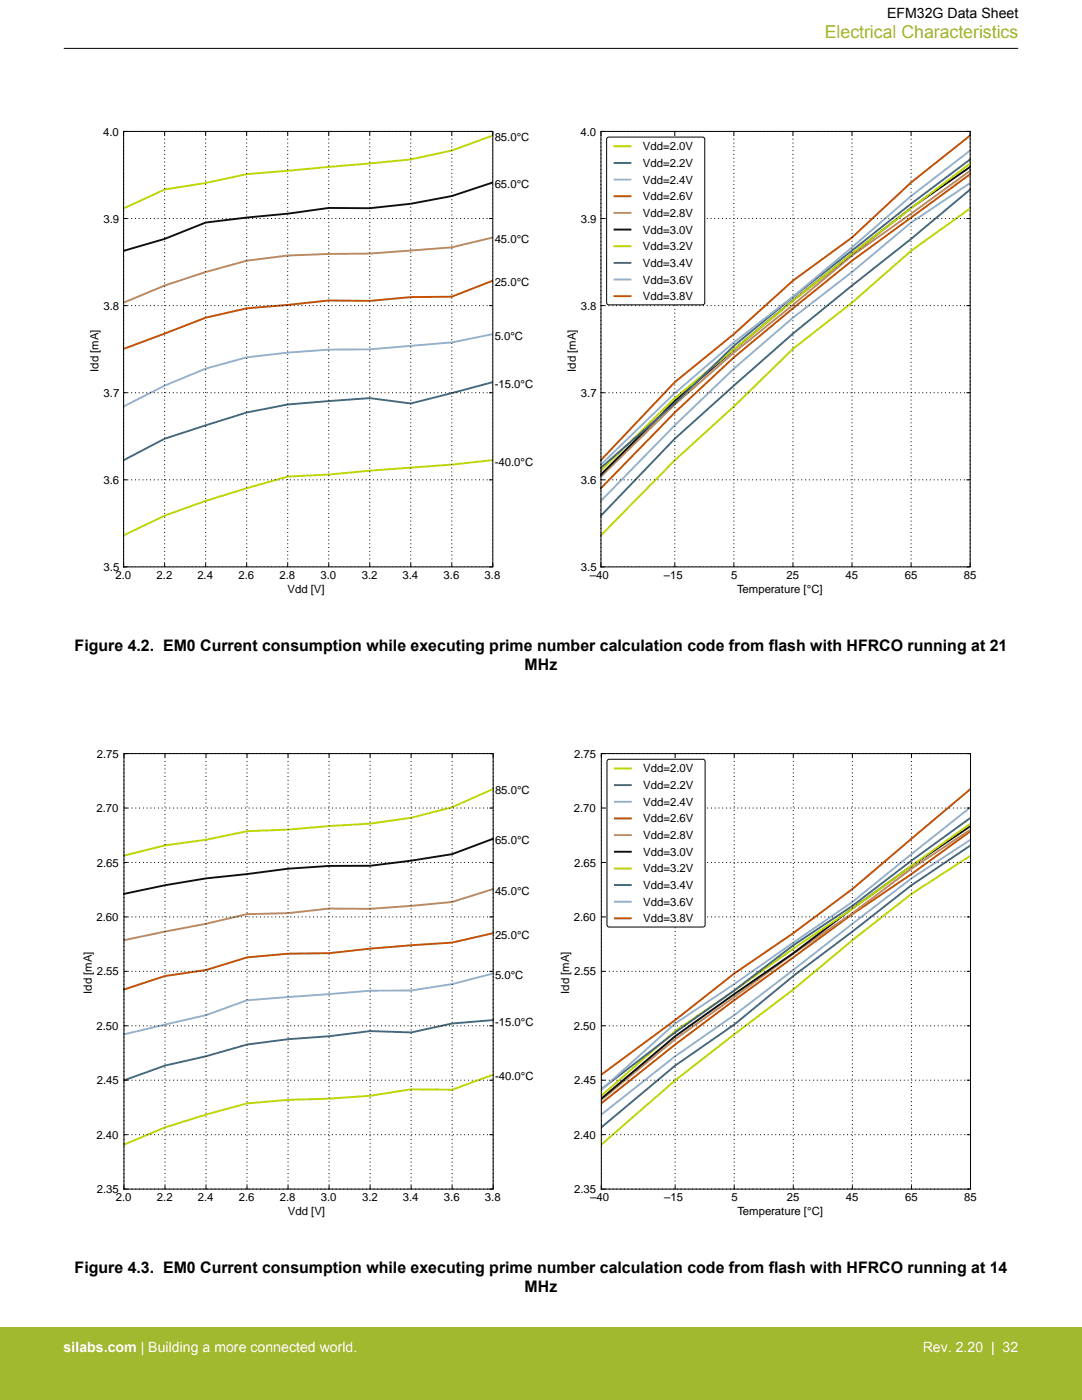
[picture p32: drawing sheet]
<svg xmlns="http://www.w3.org/2000/svg" width="216mm" height="279mm" viewBox="0 0 216 279" stroke-linecap="round" stroke-linejoin="round" font-family="sans-serif">
<defs><g id="words">
<text font-size="3.5" fill="#a1b92e" x="164.6" y="7.5">Electrical Characteristics</text>
<g font-size="3.2">
<text x="14.9" y="129.9">Figure 4.2. EM0 Current consumption while executing prime number calculation code from flash with HFRCO running at 21</text>
<text x="104.7" y="133.7">MHz</text>
<text x="14.9" y="254">Figure 4.3. EM0 Current consumption while executing prime number calculation code from flash with HFRCO running at 14</text>
<text x="104.7" y="257.8">MHz</text>
</g>
<text font-size="2.8" x="177" y="3.5">EFM32G Data Sheet</text>
<g font-size="2.8" fill="#fff">
<text x="12.7" y="269.9">silabs.com | Building a more connected world.</text>
<text x="184.1" y="269.9">Rev. 2.20 | 32</text>
</g>
<g font-size="2.3">
<text x="20.6" y="27.1">4.0</text>
<text x="98.7" y="28.1">85.0°C</text>
<text x="115.8" y="27.1">4.0</text>
<text x="128.3" y="30">Vdd=2.0V</text>
<text x="128.3" y="33.3">Vdd=2.2V</text>
<text x="98.7" y="37.5">65.0°C</text>
<text x="128.3" y="36.6">Vdd=2.4V</text>
<text x="128.3" y="40">Vdd=2.6V</text>
<text x="20.6" y="44.4">3.9</text>
<text x="115.9" y="44.4">3.9</text>
<text x="128.3" y="43.3">Vdd=2.8V</text>
<text x="128.3" y="46.6">Vdd=3.0V</text>
<text x="98.7" y="48.5">45.0°C</text>
<text x="128.3" y="49.9">Vdd=3.2V</text>
<text x="128.3" y="53.3">Vdd=3.4V</text>
<text x="98.7" y="57.1">25.0°C</text>
<text x="128.3" y="56.6">Vdd=3.6V</text>
<text x="128.3" y="59.9">Vdd=3.8V</text>
<text x="20.6" y="61.8">3.8</text>
<text x="115.9" y="61.8">3.8</text>
<text x="98.7" y="67.8">5.0°C</text>
<text x="19.6" y="74.2" transform="rotate(-90 19.6 74.2)">Idd [mA]</text>
<text x="98.7" y="77.4">-15.0°C</text>
<text x="114.9" y="74.2" transform="rotate(-90 114.9 74.2)">Idd [mA]</text>
<text x="20.7" y="79.2">3.7</text>
<text x="115.9" y="79.2">3.7</text>
<text x="98.7" y="92.9">-40.0°C</text>
<text x="20.6" y="96.6">3.6</text>
<text x="115.9" y="96.6">3.6</text>
<text x="20.7" y="114">3.5</text>
<text x="115.9" y="114">3.5</text>
<text x="23" y="115.6">2.0</text>
<text x="31.2" y="115.6">2.2</text>
<text x="39.4" y="115.6">2.4</text>
<text x="47.6" y="115.6">2.6</text>
<text x="55.8" y="115.6">2.8</text>
<text x="57.4" y="118.3">Vdd [V]</text>
<text x="64" y="115.6">3.0</text>
<text x="72.2" y="115.6">3.2</text>
<text x="80.3" y="115.6">3.4</text>
<text x="88.5" y="115.6">3.6</text>
<text x="96.7" y="115.6">3.8</text>
<text x="117.7" y="115.6">–40</text>
<text x="132.5" y="115.5">–15</text>
<text x="145.9" y="115.5">5</text>
<text x="147.1" y="118.3">Temperature [°C]</text>
<text x="157" y="115.6">25</text>
<text x="168.7" y="115.5">45</text>
<text x="180.5" y="115.6">65</text>
<text x="192.3" y="115.6">85</text>
<text x="19.3" y="151.2">2.75</text>
<text x="114.5" y="151.2">2.75</text>
<text x="128.4" y="154.2">Vdd=2.0V</text>
<text x="98.8" y="158.6">85.0°C</text>
<text x="128.4" y="157.5">Vdd=2.2V</text>
<text x="128.4" y="160.8">Vdd=2.4V</text>
<text x="19.3" y="162.1">2.70</text>
<text x="114.5" y="162.1">2.70</text>
<text x="128.4" y="164.1">Vdd=2.6V</text>
<text x="128.4" y="167.5">Vdd=2.8V</text>
<text x="19.3" y="172.9">2.65</text>
<text x="98.8" y="168.5">65.0°C</text>
<text x="114.5" y="172.9">2.65</text>
<text x="128.4" y="170.8">Vdd=3.0V</text>
<text x="98.8" y="178.5">45.0°C</text>
<text x="128.4" y="174.1">Vdd=3.2V</text>
<text x="128.4" y="177.4">Vdd=3.4V</text>
<text x="19.3" y="183.8">2.60</text>
<text x="114.5" y="183.8">2.60</text>
<text x="128.4" y="180.7">Vdd=3.6V</text>
<text x="128.4" y="184.1">Vdd=3.8V</text>
<text x="98.8" y="187.3">25.0°C</text>
<text x="19.3" y="194.7">2.55</text>
<text x="98.8" y="195.4">5.0°C</text>
<text x="114.5" y="194.7">2.55</text>
<text x="18.3" y="198.4" transform="rotate(-90 18.3 198.4)">Idd [mA]</text>
<text x="113.6" y="198.4" transform="rotate(-90 113.6 198.4)">Idd [mA]</text>
<text x="19.3" y="205.5">2.50</text>
<text x="98.8" y="204.7">-15.0°C</text>
<text x="114.5" y="205.5">2.50</text>
<text x="98.8" y="215.6">-40.0°C</text>
<text x="19.3" y="216.4">2.45</text>
<text x="114.5" y="216.4">2.45</text>
<text x="19.3" y="227.3">2.40</text>
<text x="114.5" y="227.3">2.40</text>
<text x="19.3" y="238.1">2.35</text>
<text x="23.1" y="239.7">2.0</text>
<text x="31.3" y="239.7">2.2</text>
<text x="39.5" y="239.7">2.4</text>
<text x="47.6" y="239.7">2.6</text>
<text x="55.8" y="239.7">2.8</text>
<text x="64" y="239.7">3.0</text>
<text x="72.2" y="239.7">3.2</text>
<text x="80.4" y="239.7">3.4</text>
<text x="88.6" y="239.7">3.6</text>
<text x="96.8" y="239.7">3.8</text>
<text x="114.5" y="238.1">2.35</text>
<text x="117.8" y="239.7">–40</text>
<text x="132.5" y="239.7">–15</text>
<text x="146" y="239.7">5</text>
<text x="157" y="239.7">25</text>
<text x="168.8" y="239.7">45</text>
<text x="180.6" y="239.7">65</text>
<text x="192.4" y="239.7">85</text>
<text x="57.4" y="242.4">Vdd [V]</text>
<text x="147.1" y="242.4">Temperature [°C]</text>
</g>
</g></defs>
<path d="M12.8 15.4h95v108.6h-95z" fill="none" stroke="#fff" stroke-width=".2"/>
<path d="M24.7 26.2h73.6v86.9h-73.6z" fill="#fff"/>
<path d="M98.3 27l-8.1 3-8.2 1.8-32.8 3-8.2 1.7-8.2 1.3-8.1 3.8M98.3 91.8l-8.1 .9-16.4 1.2-8.2 .8-8.2 .4-16.4 4.9-8.2 2.9-8.1 3.9" fill="none" stroke="#bed600" stroke-width=".38"/>
<path d="M98.3 76.3l-16.3 4.2-8.2-1-16.4 1.2-8.2 1.6-16.4 5.3-8.1 4.3" fill="none" stroke="#44697d" stroke-width=".38"/>
<path d="M98.3 66.7l-8.1 1.6-16.4 1.4-8.2 .1-8.2 .6-8.2 .9-8.2 2.3-8.2 3.4-8.1 4.1" fill="none" stroke="#93b1cc" stroke-width=".38"/>
<path d="M98.3 56l-8.1 3.2-8.2 .1-8.2 .7h-8.2l-16.4 1.5-8.2 1.9-16.3 6.2" fill="none" stroke="#c84e00" stroke-width=".38"/>
<path d="M98.3 47.4l-8.1 2-16.4 1.2-8.2 .1-8.2 .3-8.2 1-8.2 2.3-8.2 2.7-8.1 3.4" fill="none" stroke="#bd8a5e" stroke-width=".38"/>
<path d="M98.3 36.4l-8.1 2.7-8.2 1.6-8.2 .9-8.2-.1-8.2 1.1-8.2 .8-8.2 1-8.2 3.3-8.1 2.4" fill="none" stroke="#0e0e0e" stroke-width=".38"/>
<g fill="none" stroke="#000" stroke-width=".2" stroke-dasharray=".2 .6" stroke-linecap="butt">
<path d="M24.7 26.2h73.6M24.7 43.6h73.6M24.7 78.4h73.6M24.7 61h73.6M24.7 95.8h73.6M24.7 113.1v-86.9M24.7 113.1h73.6M32.8 113.1v-86.9M41 113.1v-86.9M49.2 113.1v-86.9M57.4 113.1v-86.9M65.6 113.1v-86.9"/>
<path d="M73.8 113.1v-86.9M82 113.1v-86.9M90.2 113.1v-86.9M98.3 113.1v-86.9"/>
</g>
<g fill="none" stroke="#000" stroke-width=".2">
<path d="M24.7 26.2h73.6v86.9h-73.6zM25.4 26.2h-.7v.8M32.8 26.2v.8M41 26.2v.8M49.2 26.2v.8M57.4 26.2v.8M65.6 26.2v.8M73.8 26.2v.8M82 26.2v.8M90.2 26.2v.8M97.6 26.2h.7v.8M24.7 43.6h.7"/>
<path d="M97.6 43.6h.7M24.7 78.4h.7M24.7 61h.7M97.6 78.4h.7M97.6 61h.7M24.7 95.8h.7M97.6 95.8h.7M24.7 112.4v.7M24.7 113.1h.7M32.8 112.4v.7M41 112.4v.7M49.2 112.4v.7"/>
<path d="M57.4 112.4v.7M65.6 112.4v.7M73.8 112.4v.7M82 112.4v.7M90.2 112.4v.7M98.3 112.4v.7h-.7"/>
</g>
<path d="M108 15.4h95.1v108.6h-95.1z" fill="#fff"/>
<path d="M108 15.4h95.1v108.6h-95.1z" fill="none" stroke="#fff" stroke-width=".2"/>
<path d="M119.9 26.2h73.7v86.9h-73.7z" fill="#fff"/>
<path d="M193.6 32.6a1010.5 1010.5 0 0 0-47.2 37.1l-11.8 9.8-14.7 14.4M193.6 41.6l-11.8 8.5-11.8 10.3-11.8 9.2-11.8 11.5-11.8 10.8-14.7 14.9" fill="none" stroke="#bed600" stroke-width=".38"/>
<path d="M193.6 37.8l-11.8 9.9-11.8 9.3-11.8 9.6-11.8 10.4-11.8 10.6-14.7 15.3M193.6 31.8l-11.8 8.9-23.6 18.6-11.8 9.7-11.8 11.5-14.7 12.8" fill="none" stroke="#44697d" stroke-width=".38"/>
<path d="M193.6 36.5l-11.8 7.9-11.8 9.9-11.8 9.1-11.8 10.2-11.8 11.3-14.7 15.1M193.6 30l-11.8 9.1-11.8 10.3-11.8 9.8-11.8 9.1-11.8 10.2-14.7 14.2" fill="none" stroke="#93b1cc" stroke-width=".38"/>
<path d="M193.6 34.8l-23.6 17.2-11.8 9.5-11.8 9.8-11.8 11-14.7 15.1M193.6 27l-11.8 9.4-11.8 11-11.8 8.6-11.8 10.7-11.8 9.6-14.7 15.5" fill="none" stroke="#c84e00" stroke-width=".38"/>
<path d="M193.6 34.1l-23.6 16.9-11.8 9.9-11.8 9.5-11.8 10.3-14.7 14.4" fill="none" stroke="#bd8a5e" stroke-width=".38"/>
<path d="M193.6 33.3l-11.8 8.2-23.6 18.5-11.8 9.8-11.8 10.2-14.7 14.7" fill="none" stroke="#0e0e0e" stroke-width=".38"/>
<g fill="none" stroke="#000" stroke-width=".2" stroke-dasharray=".2 .6" stroke-linecap="butt">
<path d="M119.9 26.2h73.7M119.9 43.6h73.7M119.9 78.4h73.7M119.9 61h73.7M119.9 95.8h73.7M119.9 113.1v-86.9M119.9 113.1h73.7M134.6 113.1v-86.9M146.4 113.1v-86.9M158.2 113.1v-86.9M170 113.1v-86.9M181.8 113.1v-86.9"/>
<path d="M193.6 113.1v-86.9"/>
</g>
<g fill="none" stroke="#000" stroke-width=".2">
<path d="M119.9 26.2h73.7v86.9h-73.7zM120.7 26.2h-.8v.8M134.6 26.2v.8M146.4 26.2v.8M158.2 26.2v.8M170 26.2v.8M181.8 26.2v.8M192.8 26.2h.8v.8M119.9 43.6h.8M192.8 43.6h.8M119.9 78.4h.8M119.9 61h.8"/>
<path d="M192.8 78.4h.8M192.8 61h.8M119.9 95.8h.8M192.8 95.8h.8M119.9 112.4v.7M119.9 113.1h.8M134.6 112.4v.7M146.4 112.4v.7M158.2 112.4v.7M170 112.4v.7M181.8 112.4v.7M193.6 112.4v.7h-.8"/>
</g>
<path d="M121.2 27.5l.3-.1h18.7l.3 .1 .1 .3v32.6l-.1 .3-.3 .1h-18.7l-.3-.1-.2-.3v-32.6z" fill="#fff"/>
<path d="M121.2 27.5l.3-.1h18.7l.3 .1 .1 .3v32.6l-.1 .3-.3 .1h-18.7l-.3-.1-.2-.3v-32.6z" fill="none" stroke="#000" stroke-width=".2"/>
<path d="M122.6 29.2h3.2M122.6 49.1h3.2" fill="none" stroke="#bed600" stroke-width=".38"/>
<path d="M122.6 32.5h3.2M122.6 52.5h3.2" fill="none" stroke="#44697d" stroke-width=".38"/>
<path d="M122.6 35.8h3.2M122.6 55.8h3.2" fill="none" stroke="#93b1cc" stroke-width=".38"/>
<path d="M122.6 39.2h3.2M122.6 59.1h3.2" fill="none" stroke="#c84e00" stroke-width=".38"/>
<path d="M122.6 42.5h3.2" fill="none" stroke="#bd8a5e" stroke-width=".38"/>
<path d="M122.6 45.8h3.2" fill="none" stroke="#0e0e0e" stroke-width=".38"/>
<path d="M12.9 139.5h95v108.6h-95z" fill="#fff"/>
<path d="M12.9 248.1v-108.6h95v108.6" fill="none" stroke="#fff" stroke-width=".2"/>
<path d="M24.7 150.4h73.7v86.9h-73.7z" fill="#fff"/>
<path d="M98.4 157.5l-8.2 3.6-8.2 2.1-8.2 1.2-8.1 .5-8.2 .7-8.2 .3-8.2 1.7-8.2 1.1-8.2 2.1M98.4 214.5l-8.2 3-8.2-.1-8.2 1.3-8.1 .6-8.2 .2-8.2 .7-8.2 2.2-8.2 2.6-8.2 3.4" fill="none" stroke="#bed600" stroke-width=".38"/>
<path d="M98.4 203.6l-8.2 .7-8.2 1.7-8.2-.2-8.1 1-8.2 .6-8.2 1.1-8.2 2.3-8.2 1.9-8.2 2.9" fill="none" stroke="#44697d" stroke-width=".38"/>
<path d="M98.4 194.3l-8.2 2.1-8.2 1.3h-8.2l-24.5 1.9-8.2 3-16.4 3.8" fill="none" stroke="#93b1cc" stroke-width=".38"/>
<path d="M98.4 186.2l-8.2 1.9-16.4 1.2-8.1 .9-8.2 .1-8.2 .8-8.2 2.5-8.2 1.2-8.2 2.7" fill="none" stroke="#c84e00" stroke-width=".38"/>
<path d="M98.4 177.4l-8.2 2.6-16.4 1.4-8.1-.1-8.2 .9-8.2 .2-8.2 2-16.4 3.2" fill="none" stroke="#bd8a5e" stroke-width=".38"/>
<path d="M98.4 167.4l-8.2 3.1-8.2 1.3-8.2 1h-8.1l-8.2 .6-8.2 1-8.2 .9-8.2 1.4-8.2 1.7" fill="none" stroke="#0e0e0e" stroke-width=".38"/>
<g fill="none" stroke="#000" stroke-width=".2" stroke-dasharray=".2 .6" stroke-linecap="butt">
<path d="M24.7 150.4h73.7M24.7 172.1h73.7M24.7 161.3h73.7M24.7 193.9h73.7M24.7 183h73.7M24.7 215.6h73.7M24.7 204.7h73.7M24.7 237.3v-86.9M24.7 237.3h73.7M24.7 226.4h73.7M32.9 237.3v-86.9M41.1 237.3v-86.9"/>
<path d="M49.3 237.3v-86.9M57.5 237.3v-86.9M65.7 237.3v-86.9M73.8 237.3v-86.9M82 237.3v-86.9M90.2 237.3v-86.9M98.4 237.3v-86.9"/>
</g>
<g fill="none" stroke="#000" stroke-width=".2">
<path d="M24.7 150.4h73.7v86.9h-73.7zM25.5 150.4h-.8v.8M32.9 150.4v.8M41.1 150.4v.8M49.3 150.4v.8M57.5 150.4v.8M65.7 150.4v.8M73.8 150.4v.8M82 150.4v.8M90.2 150.4v.8M97.7 150.4h.7v.8M24.7 172.1h.8"/>
<path d="M24.7 161.3h.8M97.7 172.1h.7M97.7 161.3h.7M24.7 193.9h.8M24.7 183h.8M97.7 193.9h.7M97.7 183h.7M24.7 215.6h.8M24.7 204.7h.8M97.7 215.6h.7M97.7 204.7h.7M24.7 236.6v.7"/>
<path d="M24.7 237.3h.8M24.7 226.4h.8M32.9 236.6v.7M41.1 236.6v.7M49.3 236.6v.7M57.5 236.6v.7M65.7 236.6v.7M73.8 236.6v.7M82 236.6v.7M90.2 236.6v.7M97.7 226.4h.7M98.4 236.6v.7h-.7"/>
</g>
<path d="M108.1 139.5h95.1v108.6h-95.1z" fill="#fff"/>
<path d="M108.1 248.1v-108.6h95.1v108.6" fill="none" stroke="#fff" stroke-width=".2"/>
<path d="M120 150.4h73.7v86.9h-73.7z" fill="#fff"/>
<path d="M193.7 170.8l-11.8 7.6-11.8 9.2-11.8 9.9-23.6 18.1-14.7 12.8M193.7 164.4l-23.6 17-11.8 7.9-11.8 8.4-11.8 8.1-14.7 12.9" fill="none" stroke="#bed600" stroke-width=".38"/>
<path d="M193.7 168.7l-11.8 8-11.8 9.2-11.8 8.9-11.8 9.7-11.8 8.2-14.7 12.3M193.7 163.2l-11.8 8.6-11.8 9-11.8 7.8-11.8 9.1-11.8 8.3-14.7 11.4" fill="none" stroke="#44697d" stroke-width=".38"/>
<path d="M193.7 167.6l-11.8 7.7-35.4 27.3-11.8 8.2-14.7 11.6M193.7 161.1l-23.6 18.9-23.6 16.4-11.8 7.9-14.7 13.2" fill="none" stroke="#93b1cc" stroke-width=".38"/>
<path d="M193.7 157.5l-23.6 19.9-11.8 8.8-11.8 8.1-11.8 9.3-14.7 10.9M193.7 165.9l-11.8 8.5-11.8 8-23.6 17.2-11.8 8.9-14.7 11.7" fill="none" stroke="#c84e00" stroke-width=".38"/>
<path d="M193.7 165.6l-11.8 7.8-11.8 8.8-11.8 8.1-23.6 17.1-14.7 12.1" fill="none" stroke="#bd8a5e" stroke-width=".38"/>
<path d="M193.7 164.9l-11.8 7.9-11.8 8.5-11.8 8.9-23.6 16.6-14.7 12.5" fill="none" stroke="#0e0e0e" stroke-width=".38"/>
<g fill="none" stroke="#000" stroke-width=".2" stroke-dasharray=".2 .6" stroke-linecap="butt">
<path d="M120 150.4h73.7M120 172.1h73.7M120 161.3h73.7M120 193.9h73.7M120 183h73.7M120 215.6h73.7M120 204.7h73.7M120 237.3v-86.9M120 237.3h73.7M120 226.4h73.7M134.7 237.3v-86.9M146.5 237.3v-86.9"/>
<path d="M158.3 237.3v-86.9M170.1 237.3v-86.9M181.9 237.3v-86.9M193.7 237.3v-86.9"/>
</g>
<g fill="none" stroke="#000" stroke-width=".2">
<path d="M120 150.4h73.7v86.9h-73.7zM120.7 150.4h-.7v.8M134.7 150.4v.8M146.5 150.4v.8M158.3 150.4v.8M170.1 150.4v.8M181.9 150.4v.8M192.9 150.4h.8v.8M120 172.1h.7M120 161.3h.7M192.9 172.1h.8M192.9 161.3h.8"/>
<path d="M120 193.9h.7M120 183h.7M192.9 193.9h.8M192.9 183h.8M120 215.6h.7M120 204.7h.7M192.9 215.6h.8M192.9 204.7h.8M120 236.6v.7M120 237.3h.7M120 226.4h.7M134.7 236.6v.7"/>
<path d="M146.5 236.6v.7M158.3 236.6v.7M170.1 236.6v.7M181.9 236.6v.7M192.9 226.4h.8M193.7 236.6v.7h-.8"/>
</g>
<path d="M121.2 151.7l.4-.2h18.6l.4 .1 .1 .4v32.6l-.1 .3-.4 .1h-18.6l-.4-.1-.1-.3v-32.6z" fill="#fff"/>
<path d="M12.7 9.7h190.5M121.2 151.7l.4-.2h18.6l.4 .1 .1 .4v32.6l-.1 .3-.4 .1h-18.6l-.4-.1-.1-.3v-32.6z" fill="none" stroke="#000" stroke-width=".2"/>
<path d="M122.7 153.4h3.2M122.7 173.3h3.2" fill="none" stroke="#bed600" stroke-width=".38"/>
<path d="M122.7 156.7h3.2M122.7 176.6h3.2" fill="none" stroke="#44697d" stroke-width=".38"/>
<path d="M122.7 160h3.2M122.7 180h3.2" fill="none" stroke="#93b1cc" stroke-width=".38"/>
<path d="M122.7 163.3h3.2M122.7 183.3h3.2" fill="none" stroke="#c84e00" stroke-width=".38"/>
<path d="M122.7 166.7h3.2" fill="none" stroke="#bd8a5e" stroke-width=".38"/>
<path d="M122.7 170h3.2" fill="none" stroke="#0e0e0e" stroke-width=".38"/>
<path d="M0 264.9h215.9v14.5h-215.9z" fill="#a1b92e"/>
<use href="#words"/>
</svg>
